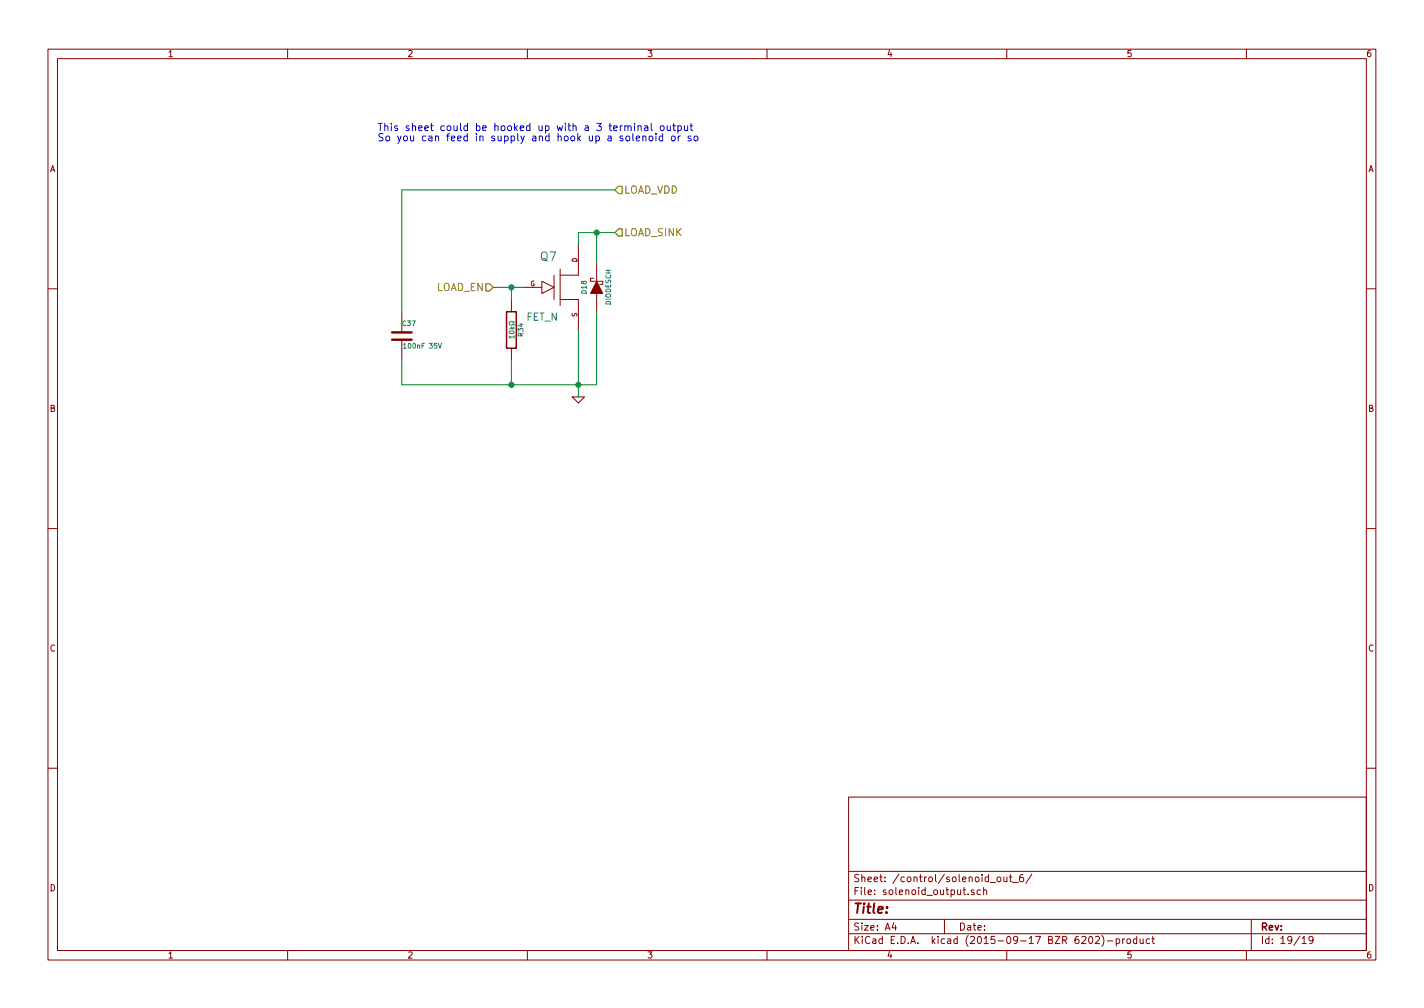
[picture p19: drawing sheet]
<svg xmlns="http://www.w3.org/2000/svg" width="297mm" height="210mm" viewBox="0 0 297 210" stroke-linecap="round" stroke-linejoin="round" font-family="sans-serif">
<defs><g id="words">
<text font-size="2.8" fill="#840000" x="178" y="190.5">Title:</text>
<text font-size="2.5" fill="#008484" x="112.7" y="54.4">Q7</text>
<g font-size="2.1" fill="#0000c2">
<text x="78.7" y="27.3">This sheet could be hooked up with a 3 terminal output</text>
<text x="78.7" y="29.5">So you can feed in supply and hook up a solenoid or so</text>
</g>
<g font-size="2.1" fill="#848400">
<text x="130.2" y="40.4">LOAD_VDD</text>
<text x="130.2" y="49.3">LOAD_SINK</text>
<text x="90.8" y="60.7">LOAD_EN</text>
</g>
<text font-size="2.1" fill="#008484" x="109.8" y="66.9">FET_N</text>
<g font-size="2.1" fill="#840000">
<text x="178" y="184">Sheet: /control/solenoid_out_6/</text>
<text x="178" y="186.7">File: solenoid_output.sch</text>
<text x="178" y="196.9">KiCad E.D.A. kicad (2015-09-17 BZR 6202)-product</text>
<text x="178" y="194.1">Size: A4</text>
<text x="200" y="194.1">Date:</text>
<text x="263" y="194.1">Rev:</text>
<text x="263" y="196.9">Id: 19/19</text>
</g>
<g font-size="1.8" fill="#840000">
<text x="35" y="11.9">1</text>
<text x="85" y="11.9">2</text>
<text x="135" y="11.9">3</text>
<text x="185" y="11.9">4</text>
<text x="235" y="11.9">5</text>
<text x="285" y="11.9">6</text>
<text x="10.4" y="35.9">A</text>
<text x="285.4" y="35.9">A</text>
<text x="10.4" y="85.9">B</text>
<text x="285.4" y="85.9">B</text>
<text x="10.4" y="135.9">C</text>
<text x="285.4" y="135.9">C</text>
<text x="10.4" y="185.9">D</text>
<text x="285.4" y="185.9">D</text>
<text x="35" y="199.9">1</text>
<text x="85" y="199.9">2</text>
<text x="135" y="199.9">3</text>
<text x="185" y="199.9">4</text>
<text x="235" y="199.9">5</text>
<text x="285" y="199.9">6</text>
</g>
<g font-size="1.4" fill="#840000">
<text x="110.6" y="59.7">G</text>
<text x="120.4" y="54.7" transform="rotate(-90 120.4 54.7)">D</text>
<text x="120.4" y="66.1" transform="rotate(-90 120.4 66.1)">S</text>
</g>
<g font-size="1.4" fill="#008484">
<text x="122.4" y="61.2" transform="rotate(-90 122.4 61.2)">D18</text>
<text x="127.4" y="63.6" transform="rotate(-90 127.4 63.6)">DIODESCH</text>
<text x="84" y="68">C37</text>
<text x="107.3" y="70" transform="rotate(-90 107.3 70)">10k</text>
<text x="109.1" y="70.1" transform="rotate(-90 109.1 70.1)">R34</text>
<text x="84.6" y="72.7">100nF 35V</text>
</g>
</g></defs>
<g fill="none" stroke="#840000" stroke-width=".21">
<path d="M10 10.3h277v189.9h-277zM12 12.2h273v186.1h-273zM60 10.3v1.9M110 10.3v1.9M160 10.3v1.9M210 10.3v1.9M260 10.3v1.9M109.2 59.9h3.8M113 58.7l2.6 1.2-2.6 1.3zM115.6 57.4v5.1M116.8 56.1v7.6M120.6 51v6.4h-3.8"/>
<path d="M123.8 58h-.6v.7h2.5v.6h-.6M124.5 54.9v3.8M10 60.2h2M83.8 65v4.3M83.8 70.9v4.3M106.7 62.5v2.5M106.7 72.6v2.6M116.8 62.5h3.8v6.3M124.5 61.2v3.8M285 60.2h2M119.4 82.8h2.5l-1.3 1.3zM10 110.3h2"/>
<path d="M285 110.3h2M10 160.2h2M177 166.3h108v32h-108zM285 160.2h2M60 198.3v1.9M110 198.3v1.9M160 198.3v1.9M177 194.8h108M177 191.8h108M177 187.8h108M177 181.8h108M186.4 192.5l-.3 1h.9"/>
<path d="M186.8 193v1M197 191.8v3M202 186.5v.1M203.2 185.7l-.4-.1-.2 .2 .1 .2 .5 .2v.3h-.6M204.5 185.7l-.4-.1-.3 .3 .1 .6 .2 .1 .4-.1M205.2 185.7l.2-.1 .4 .1v.9M205.2 185.1v1.5M206.6 184.1h1.1M208.1 183.1l.2-.2 .4 .2 .1 .5-.2 .2-.3 .1-.2-.1zM209.4 182.9l.1 .9 .3 .1 .2-.1M210 198.3v1.9M210 182.9v1"/>
<path d="M210.5 182.9h.6M210.7 182.4v1.3l.4 .2M211.3 184.1h1.1M213.4 182.4l-.4 .1a1.11 1.11 0 0 0-.2 1.3l.5 .1 .2-.1v-.5l-.2-.3-.5 .1-.1 .2M215.2 182.3l-1.2 2M227.2 195.5l.2-.2a.8 .8 0 0 1 .6 .8 .8 .8 0 0 1-.6 .7l-.3-.5zM228.5 195.5l.6-.2 .3 .5-1 1h1M229.8 195.1a1.71 1.71 0 0 1 0 2.3M231 196.3h1.1M232.8 195.9l.5-.1 .3 .3-.2 .6h-.6M232.8 195.8v1.5M234.2 195.8v1"/>
<path d="M234.6 195.8l-.4 .3M235.1 196l.2-.2 .5 .2v.5l-.1 .2-.4 .1-.2-.1zM237.1 195.9l-.4-.1-.3 .3 .1 .6 .2 .1 .4-.1M237.1 195.3v1.5M237.8 195.8l.1 .9 .4 .1 .2-.1M238.5 195.8v1M239.8 195.9l-.4-.1-.3 .3 .1 .6 .2 .1 .4-.1M240.3 195.8h.5M240.5 195.3v1.3l.3 .2M260 198.3v1.9M261 191.8v6.5M271.6 195.8l.4-.5v1.5"/>
<path d="M271.6 196.8h.9M273.9 196l-.3 .3h-.3l-.3-.3v-.4l.3-.3h.3l.3 .3a1.01 1.01 0 0 1-.4 1.2h-.3"/>
</g>
<path d="M81.8 70.9h4.1M81.8 69.3h4.1" fill="none" stroke="#840000" stroke-width=".51"/>
<path d="M84.2 71.9l.3-.3v1M84.2 72.6h.5M91.4 71.6l.4 1 .3-1M107.2 70.3h-1l.3 .3M107.2 67.1v.2h-.2a.42 .42 0 0 0-.6-.2 .42 .42 0 0 0 0 .7h.4l.4-.2v.2M107.2 70v.6" fill="none" stroke="#008484" stroke-width=".21"/>
<path d="M105.7 65h2v7.6h-2z" fill="none" stroke="#840000" stroke-width=".3"/>
<path d="M124.5 58.7l1.2 2.5h-2.5z" fill="#840000" stroke="#840000" stroke-width=".21"/>
<path d="M128.3 39.6l.7-.7h.8v1.5h-.8zM101.3 59.2h.8l.8 .7-.8 .8h-.8zM128.3 48.5l.7-.8h.8v1.6h-.8z" fill="none" stroke="#848400" stroke-width=".25"/>
<path d="M128.3 39.6h-44.5v25.4M102.9 59.9h6.3M106.7 59.9v2.6M124.5 48.5v6.4M128.3 48.5h-7.7v2.5M106.7 75.2v5.1M120.6 68.8v14M124.5 65v15.3h-40.7v-5.1" fill="none" stroke="#008400" stroke-width=".21"/>
<g fill="#008400" stroke="#008400" stroke-width=".25">
<circle cx="120.7" cy="80.3" r=".51"/>
<circle cx="124.5" cy="48.5" r=".51"/>
<circle cx="106.7" cy="80.3" r=".51"/>
<circle cx="106.7" cy="59.9" r=".51"/>
</g>
<g fill="none" stroke="#0000c2" stroke-width=".21">
<path d="M130.3 26.4l.1-.1a.36 .36 0 0 1 .6 .2v.7M131 26.5a.35 .35 0 0 1 .3-.3 .35 .35 0 0 1 .3 .3v.7M132 27.9v1.3l.2 .2M132.4 25.7v.2M132.4 26.2v1M132.7 28.9l.8-.2-.1-.3h-.5l-.2 .2 .1 .7h.6M133.1 26.4l.1-.1a.36 .36 0 0 1 .6 .2v.7M133.1 26.2v1M134.1 28.5l.1-.1a.36 .36 0 0 1 .5 .2v.8M134.1 28.4v1M134.5 26.3h.6v.9M135.1 26.6l-.6 .1a.3 .3 0 0 0 .1 .5h.5"/>
<path d="M135.5 28.4h.4l.3 .3v.4l-.3 .3-.4-.1-.1-.2zM135.8 25.7v1.3l.3 .2M136.8 27.9v.1M136.8 28.4v1M137.8 26.4l.2-.2 .5 .2v.6l-.1 .2h-.4l-.2-.1zM138.2 28.4h-.4l-.3 .3 .1 .6h.6M138.2 27.9v1.5M139.2 26.2v1h.4l.2-.1M139.8 26.2v1M140.1 28.5l.2-.1 .5 .1v.6l-.1 .2-.4 .1-.2-.2zM140.3 26.2h.6M140.5 25.7v1.3l.4 .2"/>
<path d="M141.4 26.3l.4-.1 .3 .3-.1 .7h-.6M141.4 26.2v1.6M141.5 28.4v1M141.9 28.4l-.4 .3M142.8 26.2v1h.4l.2-.1M143.4 26.2v1M143.9 26.2h.6M144.1 28.4h-.4l-.2 .2 .1 .2 .5 .2v.3h-.6M144.1 25.7v1.3l.4 .2M144.9 28.4h.4l.3 .3v.4l-.3 .3-.4-.1-.1-.2z"/>
</g>
<use href="#words"/>
</svg>
